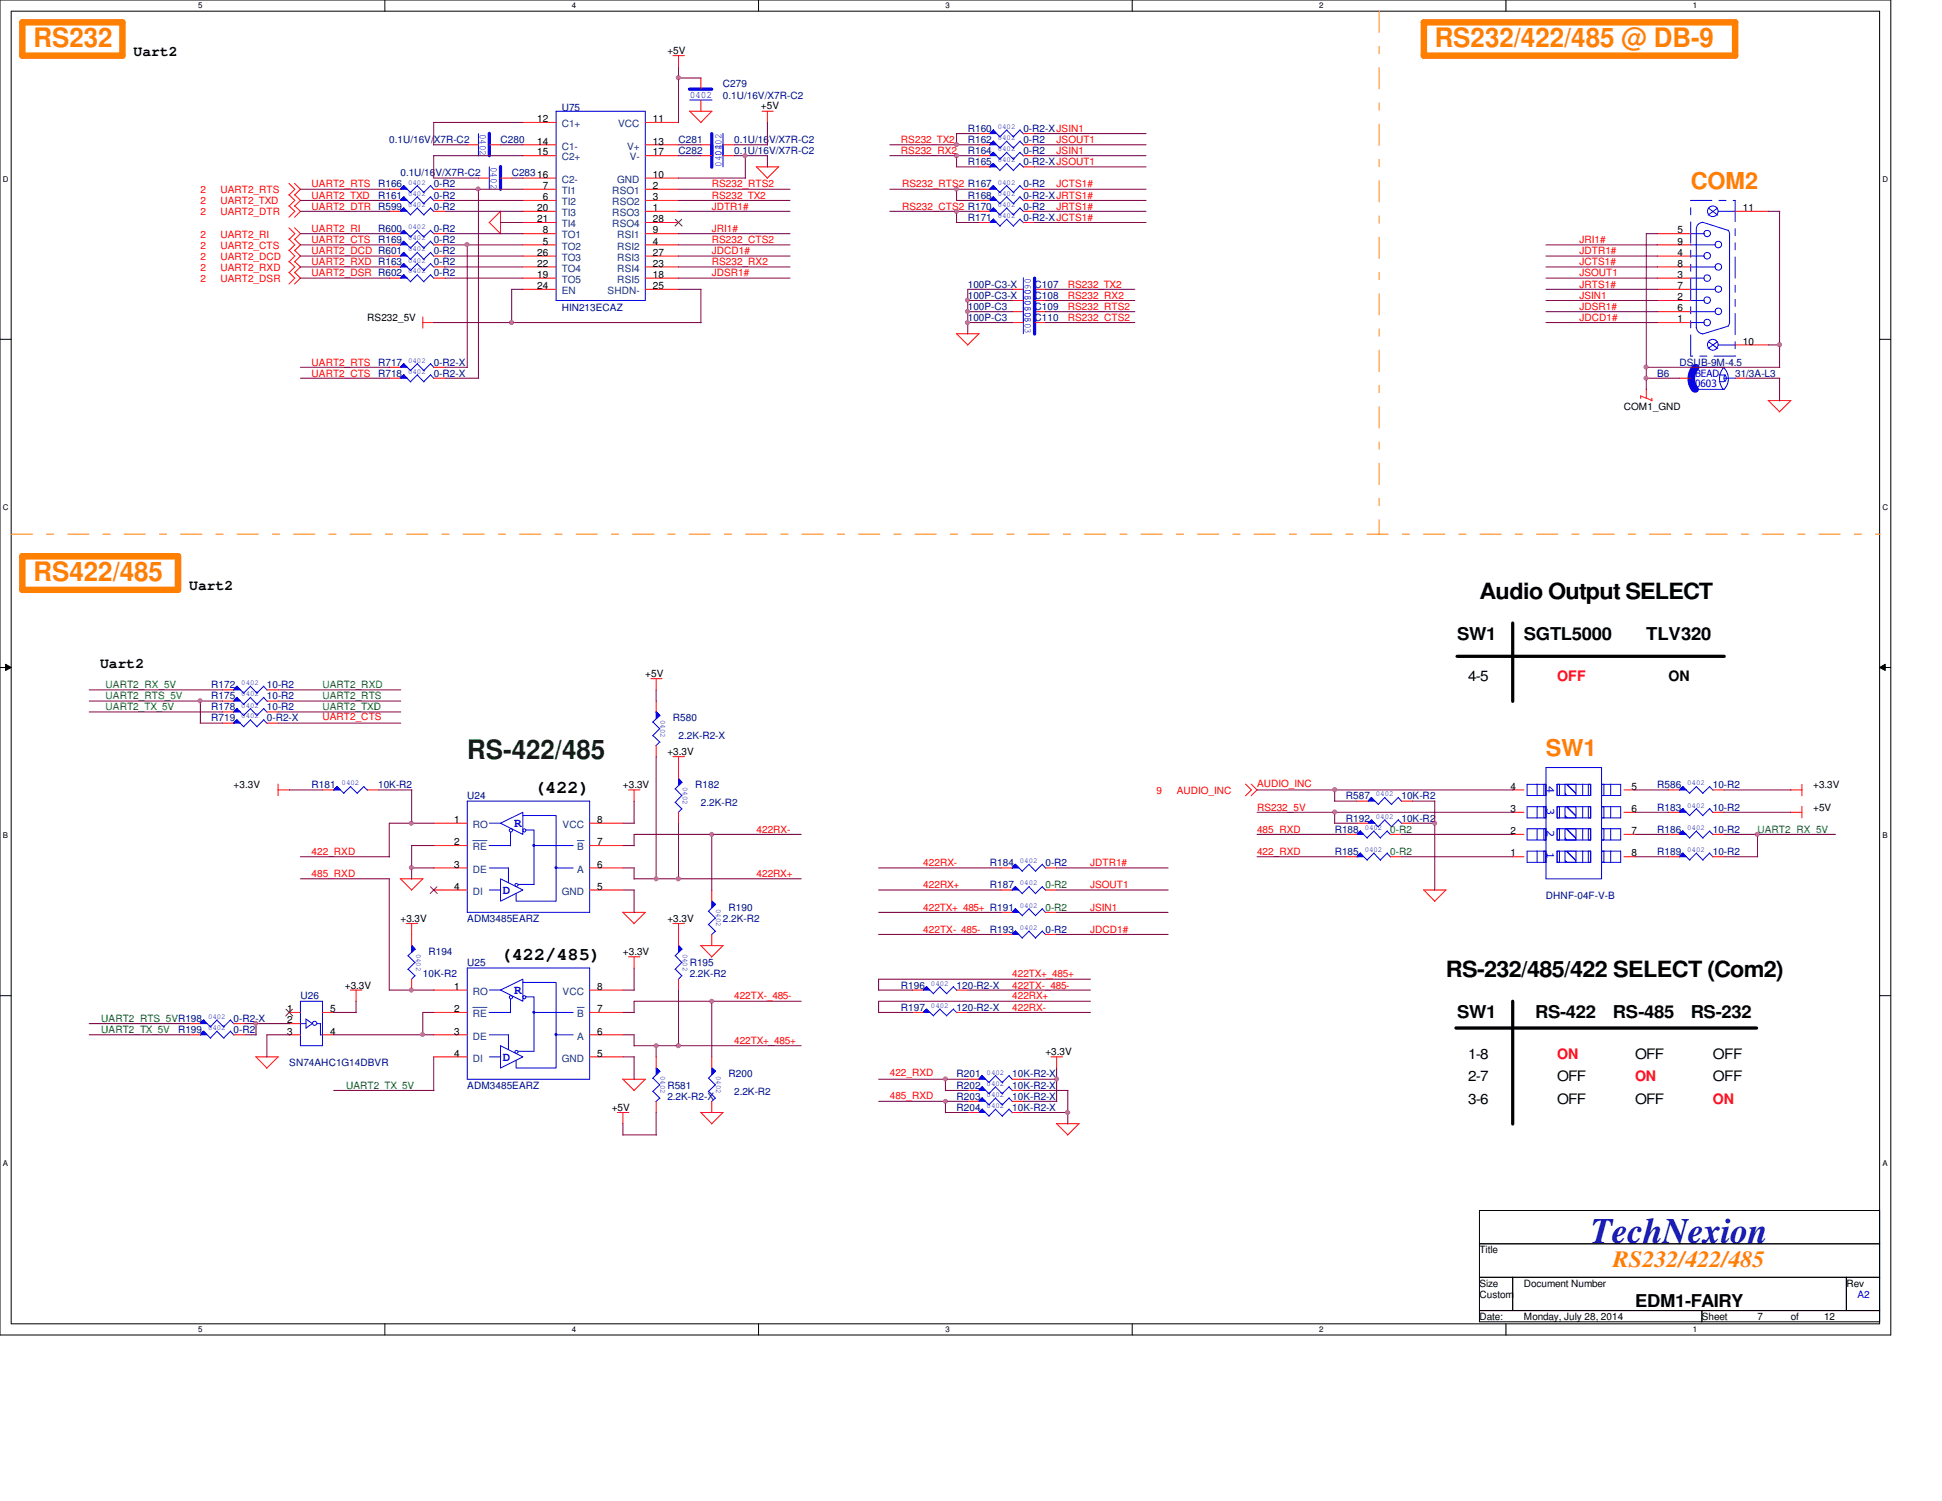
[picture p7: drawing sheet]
<svg xmlns="http://www.w3.org/2000/svg" width="279mm" height="216mm" viewBox="0 0 279 216" stroke-linecap="round" stroke-linejoin="round" font-family="sans-serif">
<defs><g id="words">
<text font-size="5.1" fill="#000080" x="228.9" y="178.7">TechNexion</text>
<g font-size="3.9" fill="#ff8000">
<text x="4.8" y="6.8">RS232</text>
<text x="206.4" y="6.8">RS232/422/485 @ DB-9</text>
<text x="4.8" y="83.6">RS422/485</text>
</g>
<text font-size="3.9" fill="#004000" x="67.2" y="109.2">RS-422/485</text>
<g font-size="3.3" fill="#ff8000">
<text x="243.2" y="27.1">COM2</text>
<text x="222.4" y="108.8">SW1</text>
<text x="232" y="182.3">RS232/422/485</text>
</g>
<g font-size="3.2">
<text x="212.9" y="86.2">Audio Output SELECT</text>
<text x="208" y="140.6">RS-232/485/422 SELECT (Com2)</text>
</g>
<g font-size="2.5">
<text x="209.6" y="92">SW1</text>
<text x="219.2" y="92">SGTL5000</text>
<text x="236.9" y="92">TLV320</text>
<text x="76.8" y="114.1">(422)</text>
<text x="72" y="138.1">(422/485)</text>
<text x="209.6" y="146.4">SW1</text>
<text x="220.9" y="146.4">RS-422</text>
<text x="232" y="146.4">RS-485</text>
<text x="243.2" y="146.4">RS-232</text>
<text x="235.2" y="188">EDM1-FAIRY</text>
</g>
<g font-size="2.1">
<text x="19.2" y="8.1">Uart2</text>
<text x="27.2" y="84.9">Uart2</text>
<text x="14.4" y="96.1">Uart2</text>
<text x="211.2" y="97.9">4-5</text>
<text x="240" y="97.9">ON</text>
<text x="211.2" y="155.5">2-7</text>
<text x="211.2" y="152.3">1-8</text>
<text x="224" y="155.5">OFF</text>
<text x="235.2" y="152.3">OFF</text>
<text x="246.4" y="155.5">OFF</text>
<text x="246.4" y="152.3">OFF</text>
<text x="211.2" y="158.7">3-6</text>
<text x="224" y="158.7">OFF</text>
<text x="235.2" y="158.7">OFF</text>
</g>
<g font-size="2.1" fill="#f00">
<text x="224" y="97.9">OFF</text>
<text x="224" y="152.3">ON</text>
<text x="235.2" y="155.5">ON</text>
<text x="246.4" y="158.7">ON</text>
</g>
<g font-size="1.8" fill="#00f">
<text x="74" y="119">R</text>
<text x="72.3" y="128.6">D</text>
<text x="74" y="143">R</text>
<text x="72.3" y="152.6">D</text>
</g>
<g font-size="1.4">
<text x="96" y="7.7">+5V</text>
<text x="77.3" y="17.6">12</text>
<text x="93.9" y="17.6">11</text>
<text x="109.5" y="15.7">+5V</text>
<text x="77.3" y="20.8">14</text>
<text x="77.3" y="22.4">15</text>
<text x="93.9" y="20.8">13</text>
<text x="93.9" y="22.4">17</text>
<text x="78.1" y="27.2">7</text>
<text x="78.1" y="28.8">6</text>
<text x="93.9" y="27.2">2</text>
<text x="93.9" y="28.8">3</text>
<text x="93.9" y="25.6">10</text>
<text x="77.3" y="30.4">20</text>
<text x="77.3" y="32">21</text>
<text x="78.1" y="33.6">8</text>
<text x="78.1" y="35.2">5</text>
<text x="93.9" y="30.4">1</text>
<text x="93.9" y="33.6">9</text>
<text x="93.9" y="35.2">4</text>
<text x="93.9" y="32">28</text>
<text x="241.3" y="33.6">5</text>
<text x="241.3" y="35.2">9</text>
<text x="250.7" y="30.4">11</text>
<text x="77.3" y="36.8">26</text>
<text x="77.3" y="38.4">22</text>
<text x="77.3" y="40">19</text>
<text x="77.3" y="41.6">24</text>
<text x="93.9" y="36.8">27</text>
<text x="93.9" y="38.4">23</text>
<text x="93.9" y="40">18</text>
<text x="93.9" y="41.6">25</text>
<text x="241.3" y="36.8">4</text>
<text x="241.3" y="38.4">8</text>
<text x="241.3" y="40">3</text>
<text x="241.3" y="41.6">7</text>
<text x="52.8" y="46.2">RS232_5V</text>
<text x="241.3" y="43.2">2</text>
<text x="241.3" y="44.8">6</text>
<text x="241.3" y="46.4">1</text>
<text x="250.7" y="49.6">10</text>
<text x="233.6" y="59">COM1_GND</text>
<text x="92.8" y="97.4">+5V</text>
<text x="33.6" y="113.4">+3.3V</text>
<text x="89.6" y="113.4">+3.3V</text>
<text x="96" y="108.6">+3.3V</text>
<text x="217.3" y="113.6">4</text>
<text x="234.7" y="113.6">5</text>
<text x="260.9" y="113.4">+3.3V</text>
<text x="65.3" y="118.4">1</text>
<text x="85.9" y="118.4">8</text>
<text x="217.3" y="120">2</text>
<text x="217.3" y="116.8">3</text>
<text x="234.7" y="116.8">6</text>
<text x="234.7" y="120">7</text>
<text x="260.9" y="116.6">+5V</text>
<text x="65.3" y="121.6">2</text>
<text x="65.3" y="124.8">3</text>
<text x="85.9" y="124.8">6</text>
<text x="85.9" y="121.6">7</text>
<text x="217.3" y="123.2">1</text>
<text x="234.7" y="123.2">8</text>
<text x="65.3" y="128">4</text>
<text x="85.9" y="128">5</text>
<text x="57.6" y="132.6">+3.3V</text>
<text x="89.6" y="137.4">+3.3V</text>
<text x="96" y="132.6">+3.3V</text>
<text x="49.6" y="142.2">+3.3V</text>
<text x="65.3" y="142.4">1</text>
<text x="85.9" y="142.4">8</text>
<text x="41.3" y="145.6">1</text>
<text x="41.3" y="147.2">2</text>
<text x="41.3" y="148.8">3</text>
<text x="47.5" y="148.8">4</text>
<text x="47.5" y="145.6">5</text>
<text x="65.3" y="145.6">2</text>
<text x="65.3" y="148.8">3</text>
<text x="85.9" y="148.8">6</text>
<text x="85.9" y="145.6">7</text>
<text x="65.3" y="152">4</text>
<text x="85.9" y="152">5</text>
<text x="150.4" y="151.8">+3.3V</text>
<text x="88" y="159.8">+5V</text>
<text x="212.9" y="180.3">Title</text>
<text x="212.9" y="185.1">Size</text>
<text x="219.2" y="185.1">Document Number</text>
<text x="265.6" y="185.1">Rev</text>
<text x="212.9" y="186.6">Custom</text>
<text x="212.9" y="189.9">Date:</text>
<text x="219.2" y="189.9">Monday, July 28, 2014</text>
<text x="244.9" y="189.9">Sheet</text>
<text x="252.9" y="189.9">7</text>
<text x="257.6" y="189.9">of</text>
<text x="262.4" y="189.9">12</text>
</g>
<g font-size="1.4" fill="#000080">
<text x="80.8" y="15.9">U75</text>
<text x="104" y="12.6">C279</text>
<text x="104" y="14.2">0.1U/16V/X7R-C2</text>
<text x="56" y="20.6">0.1U/16V/X7R-C2</text>
<text x="72" y="20.6">C280</text>
<text x="97.6" y="20.6">C281</text>
<text x="97.6" y="22.2">C282</text>
<text x="105.6" y="20.6">0.1U/16V/X7R-C2</text>
<text x="105.6" y="22.2">0.1U/16V/X7R-C2</text>
<text x="139.2" y="23.7">R165</text>
<text x="139.2" y="19">R160</text>
<text x="139.2" y="22.2">R164</text>
<text x="139.2" y="20.6">R162</text>
<text x="147.2" y="23.7">0-R2-XJSOUT1</text>
<text x="147.2" y="19">0-R2-XJSIN1</text>
<text x="147.2" y="22.2">0-R2</text>
<text x="147.2" y="20.6">0-R2</text>
<text x="54.4" y="27">R166</text>
<text x="54.4" y="28.6">R161</text>
<text x="57.6" y="25.4">0.1U/16V/X7R-C2</text>
<text x="62.4" y="27">0-R2</text>
<text x="62.4" y="28.6">0-R2</text>
<text x="73.6" y="25.4">C28316</text>
<text x="139.2" y="28.6">R168</text>
<text x="147.2" y="28.6">0-R2-XJRTS1#</text>
<text x="147.2" y="27">0-R2</text>
<text x="54.4" y="33.4">R600</text>
<text x="54.4" y="35">R169</text>
<text x="62.4" y="33.4">0-R2</text>
<text x="62.4" y="35">0-R2</text>
<text x="62.4" y="30.2">0-R2</text>
<text x="139.2" y="31.7">R171</text>
<text x="147.2" y="30.2">0-R2</text>
<text x="147.2" y="31.7">0-R2-XJCTS1#</text>
<text x="62.4" y="38.2">0-R2</text>
<text x="62.4" y="36.6">0-R2</text>
<text x="62.4" y="39.8">0-R2</text>
<text x="139.2" y="41.4">100P-C3-X</text>
<text x="148.8" y="41.4">C107</text>
<text x="80.8" y="44.7">HIN213ECAZ</text>
<text x="139.2" y="44.6">100P-C3</text>
<text x="139.2" y="43">100P-C3-X</text>
<text x="139.2" y="46.2">100P-C3</text>
<text x="148.8" y="44.6">C109</text>
<text x="148.8" y="43">C108</text>
<text x="148.8" y="46.2">C110</text>
<text x="54.4" y="52.6">R717</text>
<text x="62.4" y="52.6">0-R2-X</text>
<text x="241.6" y="52.6">DSUB-9M-4.5</text>
<text x="54.4" y="54.2">R718</text>
<text x="62.4" y="54.2">0-R2-X</text>
<text x="238.4" y="54.2">B6</text>
<text x="249.6" y="54.2">31/3A-L3</text>
<text x="30.4" y="100.6">R175</text>
<text x="30.4" y="99">R172</text>
<text x="38.4" y="100.6">10-R2</text>
<text x="38.4" y="99">10-R2</text>
<text x="30.4" y="103.8">R719</text>
<text x="30.4" y="102.2">R178</text>
<text x="38.4" y="103.8">0-R2-X</text>
<text x="38.4" y="102.2">10-R2</text>
<text x="96.8" y="103.8">R580</text>
<text x="97.6" y="106.3">2.2K-R2-X</text>
<text x="44.8" y="113.4">R181</text>
<text x="54.4" y="113.4">10K-R2</text>
<text x="100" y="113.4">R182</text>
<text x="238.4" y="113.4">R586</text>
<text x="246.4" y="113.4">10-R2</text>
<text x="67.2" y="115">U24</text>
<text x="100.8" y="116">2.2K-R2</text>
<text x="192" y="119.8">R188</text>
<text x="193.6" y="118.2">R192</text>
<text x="193.6" y="115">R587</text>
<text x="201.6" y="118.2">10K-R2</text>
<text x="201.6" y="115">10K-R2</text>
<text x="238.4" y="119.8">R186</text>
<text x="238.4" y="116.6">R183</text>
<text x="246.4" y="119.8">10-R2</text>
<text x="246.4" y="116.6">10-R2</text>
<text x="142.4" y="124.6">R184</text>
<text x="150.4" y="124.6">0-R2</text>
<text x="192" y="123">R185</text>
<text x="238.4" y="123">R189</text>
<text x="246.4" y="123">10-R2</text>
<text x="104.8" y="131">R190</text>
<text x="142.4" y="127.8">R187</text>
<text x="222.4" y="129.4">DHNF-04F-V-B</text>
<text x="61.6" y="137.4">R194</text>
<text x="67.2" y="132.6">ADM3485EARZ</text>
<text x="104" y="132.6">2.2K-R2</text>
<text x="142.4" y="134.2">R193</text>
<text x="150.4" y="134.2">0-R2</text>
<text x="43.2" y="143.8">U26</text>
<text x="60.8" y="140.6">10K-R2</text>
<text x="67.2" y="139">U25</text>
<text x="99.2" y="139">R195</text>
<text x="99.2" y="140.6">2.2K-R2</text>
<text x="129.6" y="142.2">R196</text>
<text x="137.6" y="142.2">120-R2-X</text>
<text x="25.6" y="148.6">R199</text>
<text x="33.6" y="147">0-R2-X</text>
<text x="33.6" y="148.6">0-R2</text>
<text x="129.6" y="145.4">R197</text>
<text x="137.6" y="145.4">120-R2-X</text>
<text x="41.6" y="153.4">SN74AHC1G14DBVR</text>
<text x="104.8" y="155">R200</text>
<text x="137.6" y="155">R201</text>
<text x="145.6" y="155">10K-R2-X</text>
<text x="67.2" y="156.6">ADM3485EARZ</text>
<text x="96" y="156.6">R581</text>
<text x="96" y="158.2">2.2K-R2-X</text>
<text x="105.6" y="157.5">2.2K-R2</text>
<text x="137.6" y="159.8">R204</text>
<text x="137.6" y="158.2">R203</text>
<text x="137.6" y="156.6">R202</text>
<text x="145.6" y="159.8">10K-R2-X</text>
<text x="145.6" y="158.2">10K-R2-X</text>
<text x="145.6" y="156.6">10K-R2-X</text>
</g>
<g font-size="1.4" fill="#00f">
<text x="99.2" y="14.1">0402</text>
<text x="69" y="19.2" transform="rotate(90 69 19.2)">0402</text>
<text x="103.8" y="22.4" transform="rotate(-90 103.8 22.4)">0402</text>
<text x="70.6" y="24" transform="rotate(90 70.6 24)">0402</text>
<text x="103.8" y="24" transform="rotate(-90 103.8 24)">0402</text>
<text x="147.4" y="40" transform="rotate(90 147.4 40)">06030603</text>
<text x="147.4" y="41.6" transform="rotate(90 147.4 41.6)">06030603</text>
<text x="243.9" y="54.3">BEAD</text>
<text x="243.9" y="55.7">0603</text>
<text x="222.5" y="113" transform="rotate(90 222.5 113)">4</text>
<text x="222.5" y="116.2" transform="rotate(90 222.5 116.2)">3</text>
<text x="222.5" y="119.4" transform="rotate(90 222.5 119.4)">2</text>
<text x="222.5" y="122.6" transform="rotate(90 222.5 122.6)">1</text>
<text x="267.3" y="186.6">A2</text>
</g>
<g font-size="1.4" fill="#004080">
<text x="80.8" y="18.3">C1+</text>
<text x="80.8" y="21.5">C1-</text>
<text x="80.8" y="23.1">C2+</text>
<text x="88.9" y="18.3">VCC</text>
<text x="90.2" y="21.5">V+</text>
<text x="90.6" y="23.1">V-</text>
<text x="80.8" y="27.9">TI1</text>
<text x="80.8" y="29.5">TI2</text>
<text x="80.8" y="26.3">C2-</text>
<text x="88.1" y="27.9">RSO1</text>
<text x="88.1" y="29.5">RSO2</text>
<text x="88.8" y="26.3">GND</text>
<text x="80.8" y="31.1">TI3</text>
<text x="80.8" y="34.3">TO1</text>
<text x="80.8" y="35.9">TO2</text>
<text x="80.8" y="32.7">TI4</text>
<text x="88.1" y="31.1">RSO3</text>
<text x="88.1" y="32.7">RSO4</text>
<text x="88.8" y="34.3">RSI1</text>
<text x="88.8" y="35.9">RSI2</text>
<text x="80.8" y="37.5">TO3</text>
<text x="80.8" y="39.1">TO4</text>
<text x="80.8" y="40.7">TO5</text>
<text x="88.8" y="37.5">RSI3</text>
<text x="88.8" y="39.1">RSI4</text>
<text x="88.8" y="40.7">RSI5</text>
<text x="80.8" y="42.3">EN</text>
<text x="87.4" y="42.3">SHDN-</text>
<text x="68" y="119.1">RO</text>
<text x="80.9" y="119.1">VCC</text>
<text x="68" y="122.3">RE</text>
<text x="68" y="125.5">DE</text>
<text x="83.1" y="125.5">A</text>
<text x="83.1" y="122.3">B</text>
<text x="68" y="128.7">DI</text>
<text x="80.8" y="128.7">GND</text>
<text x="68" y="143.1">RO</text>
<text x="80.9" y="143.1">VCC</text>
<text x="68" y="146.3">RE</text>
<text x="68" y="149.5">DE</text>
<text x="83.1" y="149.5">A</text>
<text x="83.1" y="146.3">B</text>
<text x="68" y="152.7">DI</text>
<text x="80.8" y="152.7">GND</text>
</g>
<g font-size="1.4" fill="#f00">
<text x="129.6" y="22.2">RS232_RX2</text>
<text x="129.6" y="20.6">RS232_TX2</text>
<text x="152" y="22.2">JSIN1</text>
<text x="152" y="20.6">JSOUT1</text>
<text x="28.8" y="27.8">2</text>
<text x="28.8" y="29.4">2</text>
<text x="31.7" y="27.8">UART2_RTS</text>
<text x="31.7" y="29.4">UART2_TXD</text>
<text x="44.8" y="27">UART2_RTS</text>
<text x="44.8" y="28.6">UART2_TXD</text>
<text x="102.4" y="27">RS232_RTS2</text>
<text x="102.4" y="28.6">RS232_TX2</text>
<text x="129.8" y="27">RS232_RTS2 R167</text>
<text x="152" y="27">JCTS1#</text>
<text x="28.8" y="31">2</text>
<text x="28.8" y="34.2">2</text>
<text x="28.8" y="35.8">2</text>
<text x="31.7" y="31">UART2_DTR</text>
<text x="31.7" y="34.2">UART2_RI</text>
<text x="31.7" y="35.8">UART2_CTS</text>
<text x="44.8" y="30.2">UART2_DTR R599</text>
<text x="44.8" y="33.4">UART2_RI</text>
<text x="44.8" y="35">UART2_CTS</text>
<text x="102.4" y="33.4">JRI1#</text>
<text x="102.4" y="30.2">JDTR1#</text>
<text x="102.4" y="35">RS232_CTS2</text>
<text x="129.8" y="30.2">RS232_CTS2 R170</text>
<text x="152" y="30.2">JRTS1#</text>
<text x="227.2" y="35">JRI1#</text>
<text x="28.8" y="37.4">2</text>
<text x="28.8" y="40.6">2</text>
<text x="28.8" y="39">2</text>
<text x="31.7" y="37.4">UART2_DCD</text>
<text x="31.7" y="40.6">UART2_DSR</text>
<text x="31.7" y="39">UART2_RXD</text>
<text x="44.8" y="36.6">UART2_DCD R601</text>
<text x="44.8" y="39.8">UART2_DSR R602</text>
<text x="44.8" y="38.2">UART2_RXD R163</text>
<text x="102.4" y="36.6">JDCD1#</text>
<text x="102.4" y="39.8">JDSR1#</text>
<text x="102.4" y="38.2">RS232_RX2</text>
<text x="153.6" y="41.4">RS232_TX2</text>
<text x="227.2" y="39.8">JSOUT1</text>
<text x="227.2" y="41.4">JRTS1#</text>
<text x="227.2" y="36.6">JDTR1#</text>
<text x="227.2" y="38.2">JCTS1#</text>
<text x="153.6" y="46.2">RS232_CTS2</text>
<text x="153.6" y="44.6">RS232_RTS2</text>
<text x="153.6" y="43">RS232_RX2</text>
<text x="227.2" y="44.6">JDSR1#</text>
<text x="227.2" y="43">JSIN1</text>
<text x="227.2" y="46.2">JDCD1#</text>
<text x="44.8" y="52.6">UART2_RTS</text>
<text x="44.8" y="54.2">UART2_CTS</text>
<text x="46.4" y="103.6">UART2_CTS</text>
<text x="180.8" y="113.2">AUDIO_INC</text>
<text x="108.8" y="119.8">422RX-</text>
<text x="166.4" y="114.2">9</text>
<text x="169.3" y="114.2">AUDIO_INC</text>
<text x="180.8" y="116.6">RS232_5V</text>
<text x="180.8" y="119.8">485_RXD</text>
<text x="44.8" y="123">422_RXD</text>
<text x="132.8" y="124.6">422RX-</text>
<text x="156.8" y="124.6">JDTR1#</text>
<text x="180.8" y="123">422_RXD</text>
<text x="44.8" y="126.2">485_RXD</text>
<text x="108.8" y="126.2">422RX+</text>
<text x="132.8" y="127.8">422RX+</text>
<text x="132.8" y="131">422TX+_485+ R191</text>
<text x="156.8" y="127.8">JSOUT1</text>
<text x="156.8" y="131">JSIN1</text>
<text x="132.8" y="134.2">422TX-_485-</text>
<text x="156.8" y="134.2">JDCD1#</text>
<text x="105.6" y="143.8">422TX-_485-</text>
<text x="145.6" y="143.8">422RX+</text>
<text x="145.6" y="142.2">422TX-_485-</text>
<text x="145.6" y="140.6">422TX+_485+</text>
<text x="145.6" y="145.4">422RX-</text>
<text x="105.6" y="150.2">422TX+_485+</text>
<text x="128" y="154.8">422_RXD</text>
<text x="128" y="158">485_RXD</text>
</g>
<g font-size="1.4" fill="#008000">
<text x="15.2" y="100.6">UART2_RTS_5V</text>
<text x="15.2" y="99">UART2_RX_5V</text>
<text x="46.4" y="99">UART2_RXD</text>
<text x="46.4" y="100.6">UART2_RTS</text>
<text x="15.2" y="102.2">UART2_TX_5V</text>
<text x="46.4" y="102.2">UART2_TXD</text>
<text x="200" y="119.8">0-R2</text>
<text x="252.9" y="119.8">UART2_RX_5V</text>
<text x="200" y="123">0-R2</text>
<text x="150.4" y="127.8">0-R2</text>
<text x="150.4" y="131">0-R2</text>
<text x="14.6" y="147">UART2_RTS_5VR198</text>
<text x="14.6" y="148.6">UART2_TX_5V</text>
<text x="49.8" y="156.6">UART2_TX_5V</text>
</g>
<g font-size="1.1">
<text x="28.5" y="1.1">5</text>
<text x="82.3" y="1.1">4</text>
<text x="136" y="1.1">3</text>
<text x="189.8" y="1.1">2</text>
<text x="243.5" y="1.1">1</text>
<text x=".4" y="26.2">D</text>
<text x="270.8" y="26.2">D</text>
<text x=".4" y="73.4">C</text>
<text x="270.8" y="73.4">C</text>
<text x=".4" y="120.6">B</text>
<text x="270.8" y="120.6">B</text>
<text x=".4" y="167.8">A</text>
<text x="270.8" y="167.8">A</text>
<text x="28.5" y="191.6">5</text>
<text x="82.3" y="191.6">4</text>
<text x="136" y="191.6">3</text>
<text x="189.8" y="191.6">2</text>
<text x="243.5" y="191.6">1</text>
</g>
<g font-size="1.1" fill="#00f">
<text x="143.6" y="23.3">0402</text>
<text x="143.6" y="18.5">0402</text>
<text x="143.6" y="21.8">0402</text>
<text x="143.6" y="20.2">0402</text>
<text x="58.7" y="26.5">0402</text>
<text x="58.7" y="28.2">0402</text>
<text x="58.7" y="29.8">0402</text>
<text x="143.6" y="28.2">0402</text>
<text x="143.6" y="29.8">0402</text>
<text x="143.6" y="26.5">0402</text>
<text x="58.7" y="32.9">0402</text>
<text x="58.7" y="34.5">0402</text>
<text x="143.6" y="31.3">0402</text>
<text x="58.7" y="37.8">0402</text>
<text x="58.7" y="36.2">0402</text>
<text x="58.7" y="39.3">0402</text>
<text x="58.7" y="53.8">0402</text>
<text x="58.7" y="52.2">0402</text>
<text x="34.7" y="101.8">0402</text>
<text x="34.7" y="100.2">0402</text>
<text x="34.7" y="98.6">0402</text>
<text x="34.7" y="103.3">0402</text>
<text x="95" y="103.5" transform="rotate(90 95 103.5)">0402</text>
<text x="49.1" y="112.9">0402</text>
<text x="98.3" y="113.2" transform="rotate(90 98.3 113.2)">0402</text>
<text x="242.7" y="112.9">0402</text>
<text x="196.3" y="119.3">0402</text>
<text x="198" y="117.8">0402</text>
<text x="198" y="114.6">0402</text>
<text x="242.7" y="119.3">0402</text>
<text x="242.7" y="116.2">0402</text>
<text x="146.7" y="124.2">0402</text>
<text x="196.3" y="122.6">0402</text>
<text x="242.7" y="122.6">0402</text>
<text x="103" y="130.7" transform="rotate(90 103 130.7)">0402</text>
<text x="146.7" y="127.3">0402</text>
<text x="146.7" y="130.6">0402</text>
<text x="59.9" y="137.2" transform="rotate(90 59.9 137.2)">0402</text>
<text x="98.3" y="137.2" transform="rotate(90 98.3 137.2)">0402</text>
<text x="146.7" y="133.8">0402</text>
<text x="133.9" y="141.8">0402</text>
<text x="29.9" y="146.6">0402</text>
<text x="29.9" y="148.2">0402</text>
<text x="133.9" y="144.9">0402</text>
<text x="95" y="154.7" transform="rotate(90 95 154.7)">0402</text>
<text x="103" y="154.7" transform="rotate(90 103 154.7)">0402</text>
<text x="141.9" y="154.6">0402</text>
<text x="141.9" y="159.3">0402</text>
<text x="141.9" y="157.8">0402</text>
<text x="141.9" y="156.2">0402</text>
</g>
</g></defs>
<path d="M0 0h272v192h-272zM1.6 1.6h268.8v188.8h-268.8z" fill="none" stroke="#000" stroke-width=".14"/>
<g fill="#fff">
<path d="M28.5 .2h.6v1.2h-.6z"/>
<path d="M28.5 190.6h.6v1.2h-.6z"/>
</g>
<path d="M55.4 0v1.6M55.4 190.4v1.6" fill="none" stroke="#000" stroke-width=".14"/>
<g fill="#fff">
<path d="M82.3 .2h.5v1.2h-.5z"/>
<path d="M82.3 190.6h.5v1.2h-.5z"/>
</g>
<path d="M109.1 0v1.6M109.1 190.4v1.6" fill="none" stroke="#000" stroke-width=".14"/>
<g fill="#fff">
<path d="M136 .2h.6v1.2h-.6z"/>
<path d="M136 190.6h.6v1.2h-.6z"/>
</g>
<path d="M162.9 0v1.6M162.9 190.4v1.6" fill="none" stroke="#000" stroke-width=".14"/>
<g fill="#fff">
<path d="M189.8 .2h.6v1.2h-.6z"/>
<path d="M189.8 190.6h.6v1.2h-.6z"/>
</g>
<path d="M216.7 0v1.6M216.7 190.4v1.6" fill="none" stroke="#000" stroke-width=".14"/>
<g fill="#fff">
<path d="M243.5 .2h.6v1.2h-.6z"/>
<path d="M243.5 190.6h.6v1.2h-.6z"/>
<path d="M.4 25.2h.8v1.2h-.8z"/>
<path d="M270.8 25.2h.8v1.2h-.8z"/>
<path d="M.4 72.4h.8v1.2h-.8z"/>
<path d="M270.8 72.4h.8v1.2h-.8z"/>
</g>
<path d="M0 48.8h1.6M270.4 48.8h1.6" fill="none" stroke="#000" stroke-width=".14"/>
<g fill="#fff">
<path d="M.4 119.6h.7v1.2h-.7z"/>
<path d="M270.8 119.6h.8v1.2h-.8z"/>
</g>
<path d="M0 96h1.6M.8 95.5l.8 .5-.8 .4zM270.4 96l.8-.5v.9zM270.4 96h1.6" fill="none" stroke="#000" stroke-width=".14"/>
<path d="M.8 95.5l.8 .5-.8 .4zM270.4 96l.8-.5v.9z" fill="#000"/>
<g fill="#fff">
<path d="M.4 166.8h.7v1.2h-.7z"/>
<path d="M270.8 166.8h.8v1.2h-.8z"/>
</g>
<path d="M0 143.2h1.6M270.4 143.2h1.6M212.9 174.1h57.5v16h-57.5zM212.9 178.9h57.5M212.9 183.7h57.5M212.9 188.5h57.5M217.6 183.7v4.8M244.9 188.5v1.6M265.6 183.7v4.8" fill="none" stroke="#000" stroke-width=".14"/>
<path d="M198.4 1.6v75.3M1.6 76.8h268.9" fill="none" stroke="#ff8000" stroke-width=".14" stroke-dasharray="3 2 1 2"/>
<path d="M209.6 94.4h38.5M217.6 89.6v11.3M209.5 147.9h43.2M217.6 144v17.7" fill="none" stroke="#000" stroke-width=".47"/>
<path d="M3.2 3.2h14.4v4.8h-14.4zM204.9 3.2h44.7v4.8h-44.7zM3.2 80h22.4v4.8h-22.4z" fill="none" stroke="#ff8000" stroke-width=".93"/>
<g fill="none" stroke="#f00" stroke-width=".14">
<path d="M96.8 8h1.7M97.6 8v1.7M99.2 16l1.6 1.6M99.2 16h3.2M102.4 16l-1.6 1.7M109.6 16h1.7M110.4 16v1.7M41.6 29.6l.8 .8-.8 .8M41.6 32.8l.8 .8-.8 .9M41.6 34.4l.8 .8-.8 .9M41.6 36l.8 .8-.8 .9M41.6 39.2l.8 .8-.8 .9"/>
<path d="M41.6 26.4l.8 .8-.8 .9M41.6 37.6l.8 .8-.8 .8M41.6 28l.8 .8-.8 .9M42.4 29.6l.8 .8-.8 .8M42.4 32.8l.8 .8-.8 .9M42.4 34.4l.8 .8-.8 .9M42.4 36l.8 .8-.8 .9M42.4 39.2l.8 .8-.8 .9M42.4 26.4l.8 .8-.8 .9M42.4 37.6l.8 .8-.8 .8M42.4 28l.8 .8-.8 .9M70.4 32l1.7 1.7"/>
<path d="M72 30.4v3.2M72 30.4l-1.6 1.6M108.8 24l1.6 1.6M108.8 24h3.3M112 24l-1.6 1.7M60.8 46.4h1.6M60.8 45.6v1.6M137.6 48l1.6 1.6M137.6 48h3.3M140.8 48l-1.6 1.7M236.1 57v.3M236.8 57.2l.9 .4"/>
<path d="M236.9 56v1.3l-.9-.4M237.7 57.3v.4M254.4 57.6l1.6 1.6M254.4 57.6h3.3M257.6 57.6l-1.6 1.7M93.6 97.6h1.6M94.4 97.6v1.7M40 113.6h1.7M40 112.8v1.6M90.4 113.6h1.7M91.2 113.6v1.7M96.8 108.8h1.7"/>
<path d="M97.6 108.8v1.6M179.2 112.8l.8 .8-.8 .9M180 112.8l.8 .8-.8 .9M257.6 113.6h1.6M257.6 116.8h1.6M259.2 112.8v1.7M259.2 116v1.6M57.6 126.4l1.6 1.6M57.6 126.4h3.3M58.4 132.8h1.7M59.2 132.8v1.7M60.8 126.4l-1.6 1.7"/>
<path d="M89.6 131.2l1.6 1.6M89.6 131.2h3.3M90.4 137.6h1.7M91.2 137.6v1.7M92.8 131.2l-1.6 1.7M96.8 132.8h1.7M97.6 132.8v1.7M100.8 136l1.6 1.6M100.8 136h3.3M104 136l-1.6 1.7M204.8 128l1.6 1.6M204.9 128h3.2"/>
<path d="M208 128l-1.6 1.7M36.8 152l1.6 1.6M36.8 152h3.2M40 152l-1.6 1.7M50.4 142.4h1.7M51.2 142.4v1.7M89.6 155.2l1.6 1.6M89.6 155.2h3.3M92.8 155.2l-1.6 1.7M100.8 160l1.6 1.6M151.2 152h1.7M152 152v1.7"/>
<path d="M88.8 160h1.7M89.6 160v1.7M100.8 160h3.3M104 160l-1.6 1.7M152 161.6l1.6 1.6M152 161.6h3.3M155.2 161.6l-1.6 1.7"/>
</g>
<path d="M58.1 37.9l1 1M60 37.9l1 1M60.1 37.9l-1 1M61.9 37.9l.5 .5M62 37.9l-1 1" fill="none" stroke="#00f" stroke-width=".14"/>
<path d="M57.6 38.4l.5-.5 .5 .5h-1l.5-.5z" fill-rule="evenodd" fill="#00f"/>
<path d="M57.6 38.4l.5-.5 .5 .5h-1l.5-.5zM58.1 37.9l-.5 .5M197.3 117.9l1 1.1M199.2 117.9l1 1.1M199.3 117.9l-1 1M201.2 117.9l.5 .5M201.2 117.9l-1 1" fill="none" stroke="#00f" stroke-width=".14"/>
<path d="M56 38.4h1.6M62.4 38.4h1.6" fill="none" stroke="#f00" stroke-width=".14"/>
<path d="M196.8 118.4l.5-.5 .5 .5h-1l.5-.5z" fill-rule="evenodd" fill="#00f"/>
<path d="M58.1 53.9l1 1M60 53.9l1 1M60.1 53.9l-1 1M61.9 53.9l.5 .5M62 53.9l-1 1M196.8 118.4l.5-.5 .5 .5h-1l.5-.5zM197.4 117.9l-.6 .5" fill="none" stroke="#00f" stroke-width=".14"/>
<path d="M195.2 118.4h1.6M201.6 118.4h1.6" fill="none" stroke="#f00" stroke-width=".14"/>
<path d="M57.6 54.4l.5-.5 .5 .5h-1l.5-.5z" fill-rule="evenodd" fill="#00f"/>
<path d="M142.9 23.5l1 1.1M144.8 23.5l1 1.1M144.9 23.5l-1.1 1M146.7 23.5l.6 .5M146.8 23.5l-1 1M57.6 54.4l.5-.5 .5 .5h-1l.5-.5zM58.1 53.9l-.5 .5" fill="none" stroke="#00f" stroke-width=".14"/>
<path d="M56 54.4h1.6M62.4 54.4h1.6" fill="none" stroke="#f00" stroke-width=".14"/>
<path d="M142.4 24l.5-.5 .5 .5h-1l.5-.5z" fill-rule="evenodd" fill="#00f"/>
<path d="M142.4 24l.5-.5 .5 .5h-1l.5-.5zM143 23.5l-.6 .5M97.2 137.5l.9 1M97.2 139.4l.9 1M98.1 136.5l-1 1M98.1 138.4l-1 1M98.1 140.3l-.5 .6" fill="none" stroke="#00f" stroke-width=".14"/>
<path d="M140.8 24h1.6M147.2 24h1.6" fill="none" stroke="#f00" stroke-width=".14"/>
<path d="M97.6 136l.5 .5-.5 .5v-1l.5 .5z" fill-rule="evenodd" fill="#00f"/>
<path d="M142.9 18.7l1 1M144.8 18.7l1 1M144.9 18.7l-1.1 1M146.7 18.7l.6 .6M146.8 18.7l-1 1M97.6 136l.5 .5-.5 .5v-1l.5 .5zM97.6 136l.5 .6" fill="none" stroke="#00f" stroke-width=".14"/>
<path d="M97.6 134.4v1.6M97.6 140.8v1.6" fill="none" stroke="#f00" stroke-width=".14"/>
<path d="M142.4 19.2l.5-.5 .5 .5h-1l.5-.5z" fill-rule="evenodd" fill="#00f"/>
<path d="M142.4 19.2l.5-.5 .5 .5h-1l.5-.5zM143 18.7l-.6 .5M58.1 33.1l1 1M60 33.1l1 1M60.1 33.1l-1 1M61.9 33.1l.5 .6M62 33.1l-1 1" fill="none" stroke="#00f" stroke-width=".14"/>
<path d="M140.8 19.2h1.6M147.2 19.2h1.6" fill="none" stroke="#f00" stroke-width=".14"/>
<path d="M57.6 33.6l.5-.5 .5 .5h-1l.5-.5z" fill-rule="evenodd" fill="#00f"/>
<path d="M57.6 33.6l.5-.5 .5 .5h-1l.5-.5zM58.1 33.1l-.5 .5M142.9 28.3l1 1M144.8 28.3l1 1M144.9 28.3l-1.1 1M146.7 28.3l.6 .6M146.8 28.3l-1 1" fill="none" stroke="#00f" stroke-width=".14"/>
<path d="M56 33.6h1.6M62.4 33.6h1.6" fill="none" stroke="#f00" stroke-width=".14"/>
<path d="M142.4 28.8l.5-.5 .5 .5h-1l.5-.5z" fill-rule="evenodd" fill="#00f"/>
<path d="M142.4 28.8l.5-.5 .5 .5h-1l.5-.5zM143 28.3l-.6 .5M242.1 119.5l1 1.1M244.1 119.5l.9 1.1M244.1 119.5l-1 1M246 119.5l.5 .6M246 119.5l-1 1" fill="none" stroke="#00f" stroke-width=".14"/>
<path d="M140.8 28.8h1.6M147.2 28.8h1.6" fill="none" stroke="#f00" stroke-width=".14"/>
<path d="M241.6 120l.5-.5 .5 .5h-1l.5-.5z" fill-rule="evenodd" fill="#00f"/>
<path d="M242.1 119.5l-.5 .5M241.6 120l.5-.5 .5 .5h-1l.5-.5zM141.3 159.6l1 1M143.2 159.6l1 1M143.3 159.5l-1 1M145.2 159.6l.5 .5M145.2 159.5l-1 1" fill="none" stroke="#00f" stroke-width=".14"/>
<path d="M240 120h1.6M246.4 120h1.6" fill="none" stroke="#f00" stroke-width=".14"/>
<path d="M140.8 160l.5-.4 .5 .4h-1l.5-.4z" fill-rule="evenodd" fill="#00f"/>
<path d="M58.1 36.3l1 1M60 36.3l1 1M60.1 36.3l-1 1M61.9 36.3l.5 .6M62 36.3l-1 1M141.4 159.5l-.6 .5M140.8 160l.5-.4 .5 .4h-1l.5-.4z" fill="none" stroke="#00f" stroke-width=".14"/>
<path d="M139.2 160h1.6M145.6 160h1.6" fill="none" stroke="#f00" stroke-width=".14"/>
<path d="M58.1 36.3l.5 .5h-1z" fill-rule="evenodd" fill="#00f"/>
<path d="M58.1 36.3l.5 .5h-1zM58.1 36.3l-.5 .5M242.1 122.7l1 1M244.1 122.7l.9 1M244.1 122.7l-1 1M246 122.7l.5 .6M246 122.7l-1 1" fill="none" stroke="#00f" stroke-width=".14"/>
<path d="M56 36.8h1.6M62.4 36.8h1.6" fill="none" stroke="#f00" stroke-width=".14"/>
<path d="M242.1 122.7l.5 .5h-1z" fill-rule="evenodd" fill="#00f"/>
<path d="M34.1 103.5l1 1.1M36 103.5l1 1.1M36.1 103.5l-1 1M37.9 103.5l.5 .6M38 103.5l-1 1M242.1 122.7l.5 .5h-1zM242.1 122.7l-.5 .5" fill="none" stroke="#00f" stroke-width=".14"/>
<path d="M240 123.2h1.6M246.4 123.2h1.6" fill="none" stroke="#f00" stroke-width=".14"/>
<path d="M34.1 103.5l.5 .5h-1z" fill-rule="evenodd" fill="#00f"/>
<path d="M58.1 39.5l1 1.1M60 39.5l1 1.1M60.1 39.5l-1 1M61.9 39.5l.5 .5M62 39.5l-1 1M34.1 103.5l.5 .5h-1zM34.1 103.5l-.5 .5" fill="none" stroke="#00f" stroke-width=".14"/>
<path d="M32 104h1.6M38.4 104h1.6" fill="none" stroke="#f00" stroke-width=".14"/>
<path d="M57.6 40l.5-.5 .5 .5h-1l.5-.5z" fill-rule="evenodd" fill="#00f"/>
<path d="M58.1 39.5l-.5 .5M57.6 40l.5-.5 .5 .5h-1l.5-.5zM34.1 101.9l1 1.1M36 101.9l1 1.1M36.1 101.9l-1 1M37.9 101.9l.5 .5M38 101.9l-1 1" fill="none" stroke="#00f" stroke-width=".14"/>
<path d="M56 40h1.6M62.4 40h1.6" fill="none" stroke="#f00" stroke-width=".14"/>
<path d="M34.1 101.9l.5 .5h-1z" fill-rule="evenodd" fill="#00f"/>
<path d="M34.1 101.9l.5 .5h-1zM34.1 101.9l-.5 .5M222.4 110.4h8v16h-8zM224 119.2h4.9v1.6h-4.9zM224 122.4h4.9v1.6h-4.9z" fill="none" stroke="#00f" stroke-width=".14"/>
<path d="M32 102.4h1.6M38.4 102.4h1.6" fill="none" stroke="#f00" stroke-width=".14"/>
<path d="M225.2 122.4h1.5v1.6h-1.5z" fill-rule="evenodd" fill="#00f"/>
<path d="M225.2 122.4h1.5v1.6h-1.5z" fill="none" stroke="#00f" stroke-width=".14"/>
<path d="M225.2 119.2h1.5v1.6h-1.5z" fill-rule="evenodd" fill="#00f"/>
<g fill="none" stroke="#00f" stroke-width=".14">
<path d="M219.7 119.2h2.7v1.6h-2.7zM221.1 119.2v1.6M222.1 119.2v1.6M224 119.2h.4v1.6h-.4zM225.2 119.2h1.5v1.6h-1.5zM227.7 119.2v1.6M228.5 119.2h.4v1.6h-.4zM230.4 119.2h2.8v1.6h-2.8zM230.8 119.2v1.6M231.7 119.2v1.6M219.7 122.4h2.7v1.6h-2.7zM221.1 122.4v1.6"/>
<path d="M222.1 122.4v1.6M224 122.4h.4v1.6h-.4zM227.7 122.4v1.6M228.5 122.4h.4v1.6h-.4zM230.4 122.4h2.8v1.6h-2.8zM230.8 122.4v1.6M231.7 122.4v1.6"/>
</g>
<path d="M225.2 112.8h1.5v1.6h-1.5z" fill-rule="evenodd" fill="#00f"/>
<path d="M225.2 112.8h1.5v1.6h-1.5z" fill="none" stroke="#00f" stroke-width=".14"/>
<path d="M225.2 116h1.5v1.6h-1.5z" fill-rule="evenodd" fill="#00f"/>
<g fill="none" stroke="#00f" stroke-width=".14">
<path d="M147.2 40v6.4M219.7 112.8h2.7v1.6h-2.7zM219.7 116h2.7v1.6h-2.7zM221.1 112.8v1.6M221.1 116v1.6M222.1 112.8v1.6M222.1 116v1.6M224 112.8h4.9v1.6h-4.9zM224 116h4.9v1.6h-4.9zM224.4 112.8v1.6M224.4 116v1.6M225.2 116h1.5v1.6h-1.5z"/>
<path d="M227.7 112.8v1.6M227.7 116v1.6M228.5 112.8v1.6M228.5 116v1.6M230.4 112.8h2.8v1.6h-2.8zM230.4 116h2.8v1.6h-2.8zM230.8 112.8v1.6M230.8 116v1.6M231.7 112.8v1.6M231.7 116v1.6M101.9 155.1l1.1 1M101.9 157l1.1 1"/>
<path d="M102.9 154.1l-1 1M102.9 156l-1 1M102.9 157.9l-.5 .6"/>
</g>
<path d="M145.6 41.6h1.6M145.6 44.8h1.6M148.8 41.6h1.6M148.8 44.8h1.6M217.6 116.8h1.6M217.6 113.6h1.6M233.6 116.8h1.6M233.6 113.6h1.6M217.6 123.2h1.6M217.6 120h1.6M233.6 123.2h1.6M233.6 120h1.6" fill="none" stroke="#f00" stroke-width=".14"/>
<path d="M148.8 40v6.4" fill="none" stroke="#00f" stroke-width=".47"/>
<path d="M102.4 153.6l.5 .5-.5 .5v-1l.5 .5z" fill-rule="evenodd" fill="#00f"/>
<path d="M102.4 153.6l.5 .5-.5 .5v-1l.5 .5zM102.4 153.6l.6 .5M141.3 157.9l1 1.1M143.2 157.9l1 1.1M143.3 157.9l-1 1M145.2 157.9l.5 .6M145.2 157.9l-1 1" fill="none" stroke="#00f" stroke-width=".14"/>
<path d="M102.4 152v1.6M102.4 158.4v1.6" fill="none" stroke="#f00" stroke-width=".14"/>
<path d="M140.8 158.4l.5-.5 .5 .5h-1l.5-.5z" fill-rule="evenodd" fill="#00f"/>
<path d="M146.1 124.3l1 1M148 124.3l1 1M148.1 124.3l-1 1M149.9 124.3l.6 .6M150 124.3l-1 1M140.8 158.4l.5-.5 .5 .5h-1l.5-.5zM141.4 157.9l-.6 .5" fill="none" stroke="#00f" stroke-width=".14"/>
<path d="M139.2 158.4h1.6M145.6 158.4h1.6" fill="none" stroke="#f00" stroke-width=".14"/>
<path d="M146.1 124.3l.5 .5h-1z" fill-rule="evenodd" fill="#00f"/>
<path d="M34.1 100.3l1 1M36 100.3l1 1M36.1 100.3l-1 1M37.9 100.3l.5 .6M38 100.3l-1 1M146.1 124.3l.5 .5h-1zM146.1 124.3l-.5 .5" fill="none" stroke="#00f" stroke-width=".14"/>
<path d="M144 124.8h1.6M150.4 124.8h1.6" fill="none" stroke="#f00" stroke-width=".14"/>
<path d="M34.1 100.3l.5 .5h-1z" fill-rule="evenodd" fill="#00f"/>
<path d="M34.1 100.3l.5 .5h-1zM34.1 100.3l-.5 .5M146.1 133.9l1 1.1M148 133.9l1 1.1M148.1 133.9l-1 1M149.9 133.9l.6 .6M150 133.9l-1 1" fill="none" stroke="#00f" stroke-width=".14"/>
<path d="M32 100.8h1.6M38.4 100.8h1.6" fill="none" stroke="#f00" stroke-width=".14"/>
<path d="M145.6 134.4l.5-.5 .5 .5h-1l.5-.5z" fill-rule="evenodd" fill="#00f"/>
<g fill="none" stroke="#00f" stroke-width=".14">
<path d="M68.8 19.2v3.2M243.9 56h4.2M243.9 52.8h4.2M247.4 54.9h.6M247.4 53.9h.6M247.9 52.8a2.21 2.21 0 0 1 .1 3.2M248 52.8a2.42 2.42 0 0 0-.1 3.2M248 54.4h1.7M248.2 53.9l.2 .5-.2 .5M248.2 53.9l-.2 .5 .2 .5M145.6 134.4l.5-.5 .5 .5h-1l.5-.5zM146.1 133.9l-.5 .5"/>
<path d="M141.3 156.3l1 1.1M143.2 156.3l1 1.1M143.3 156.3l-1 1M145.2 156.3l.5 .6M145.2 156.3l-1 1"/>
</g>
<path d="M67.2 20.8h1.6M70.4 20.8h1.6M241.6 54.4h1.6M249.6 54.4h1.6M144 134.4h1.6M150.4 134.4h1.6" fill="none" stroke="#f00" stroke-width=".14"/>
<path d="M70.4 19.2v3.2" fill="none" stroke="#00f" stroke-width=".47"/>
<path d="M243.9 52.8a2.42 2.42 0 0 0-.1 3.2M244.1 52.8a2.42 2.42 0 0 0-.1 3.2" fill="none" stroke="#00f" stroke-width=".93"/>
<path d="M141.3 156.3l.5 .5h-1z" fill-rule="evenodd" fill="#00f"/>
<path d="M242.1 113.2l1 .9M244.1 113.2l.9 .9M244.1 113.1l-1 1M246 113.2l.5 .5M246 113.1l-1 1M141.3 156.3l.5 .5h-1zM141.4 156.3l-.6 .5" fill="none" stroke="#00f" stroke-width=".14"/>
<path d="M139.2 156.8h1.6M145.6 156.8h1.6" fill="none" stroke="#f00" stroke-width=".14"/>
<path d="M241.6 113.6l.5-.4 .5 .4h-1l.5-.4z" fill-rule="evenodd" fill="#00f"/>
<g fill="none" stroke="#00f" stroke-width=".14">
<path d="M241.6 113.6l.5-.4 .5 .4h-1l.5-.4zM242.1 113.1l-.5 .5M70.4 145.6h3M70.4 142.4h1.7M70.4 148.8h2.8v2.2M72 142.4l3.2-1.6v3.2zM72 150.4l3.2 1.6-3.2 1.6zM73.3 143.3h.4v.1v.2l-.2 .1-.2-.1zM73.4 143.7v2M74.1 151.1h.4v.2v.1l-.2 .1-.2-.1zM75.2 141.3h4.8v12.3h-5.7v-1.1M75.3 143.3h.3v.1v.2l-.2 .1-.1-.1z"/>
<path d="M75.7 143.4h1.1v7.8h-2.2M76.8 145.6h5.7M80 148.8h2.5"/>
</g>
<path d="M240 113.6h1.6M246.4 113.6h1.6" fill="none" stroke="#f00" stroke-width=".14"/>
<path d="M76.7 145.5l.2 .1-.1 .2z" fill-rule="evenodd" fill="#00f"/>
<path d="M76.7 145.5l.2 .1-.1 .2z" fill="none" stroke="#00f" stroke-width=".14"/>
<path d="M79.9 148.7l.2 .1-.1 .1z" fill-rule="evenodd" fill="#00f"/>
<path d="M142.9 21.9l1 1M144.8 21.9l1 1M144.9 21.9l-1.1 1M146.7 21.9l.6 .5M146.8 21.9l-1 1M67.2 139.2h17.6v16h-17.6zM70.4 152h1.7M79.9 148.7l.2 .1-.1 .1z" fill="none" stroke="#00f" stroke-width=".14"/>
<path d="M62.4 142.4h4.8M62.4 145.6h4.8M62.4 148.8h4.8M62.4 152h4.8M84.8 142.4h4.8M84.8 145.6h4.8M84.8 148.8h4.8M84.8 152h4.8" fill="none" stroke="#f00" stroke-width=".14"/>
<path d="M68 144.9h2.1M83.1 144.9h.9" fill="none" stroke="#004080" stroke-width=".14"/>
<path d="M142.4 22.4l.5-.5 .5 .5h-1l.5-.5z" fill-rule="evenodd" fill="#00f"/>
<g fill="none" stroke="#00f" stroke-width=".14">
<path d="M80 16h12.8v27.2h-12.8zM142.4 22.4l.5-.5 .5 .5h-1l.5-.5zM142.9 20.3l1 1M143 21.9l-.6 .5M144.8 20.3l1 1M144.9 20.3l-1.1 1M146.7 20.3l.6 .6M146.8 20.3l-1 1M147.2 41.6v3.2M43.2 147.2h.8M43.2 144h3.2v6.4h-3.2zM44 146.6l1 .6"/>
<path d="M44 146.6v1.3M45 147.2l-1 .7M45.6 147.2h.5M46.1 147.2v1.7M46.1 148.8h.3"/>
<circle cx="45.3" cy="147.2" r=".31"/>
</g>
<g fill="none" stroke="#f00" stroke-width=".14">
<path d="M75.2 17.6h4.8M92.8 17.6h4.8M75.2 22.4h4.8M75.2 27.2h4.8M75.2 28.8h4.8M75.2 30.4h4.8M75.2 33.6h4.8M75.2 35.2h4.8M75.2 36.8h4.8M75.2 38.4h4.8M75.2 20.8h4.8M75.2 25.6h4.8"/>
<path d="M75.2 32h4.8M92.8 22.4h4.8M92.8 27.2h4.8M92.8 28.8h4.8M92.8 30.4h4.8M92.8 33.6h4.8M92.8 35.2h4.8M92.8 36.8h4.8M92.8 38.4h4.8M92.8 20.8h4.8M92.8 25.6h4.8M92.8 32h4.8"/>
<path d="M140.8 22.4h1.6M147.2 22.4h1.6M75.2 40h4.8M75.2 41.6h4.8M92.8 40h4.8M92.8 41.6h4.8M145.6 43.2h1.6M148.8 43.2h1.6M41.6 145.6h1.6M41.6 147.2h1.6M41.6 148.8h1.6M46.4 145.6h1.6"/>
<path d="M46.4 148.8h1.6"/>
</g>
<path d="M97.2 31.5l.9 1M98.1 31.5l-1 1M41.1 145.2l1 .9M42.1 145.2l-1 .9" fill="none" stroke="#804000" stroke-width=".14"/>
<path d="M148.8 41.6v3.3" fill="none" stroke="#00f" stroke-width=".47"/>
<path d="M142.4 20.8l.5-.5 .5 .5h-1l.5-.5z" fill-rule="evenodd" fill="#00f"/>
<path d="M104 19.2v3.2M142.4 20.8l.5-.5 .5 .5h-1l.5-.5zM143 20.3l-.6 .5M197.3 114.7l1 1M199.2 114.7l1 1M199.3 114.7l-1 1M201.2 114.7l.5 .6M201.2 114.7l-1 1" fill="none" stroke="#00f" stroke-width=".14"/>
<path d="M100.8 20.8h1.6M104 20.8h1.6M140.8 20.8h1.6M147.2 20.8h1.6" fill="none" stroke="#f00" stroke-width=".14"/>
<path d="M102.4 19.2v3.2" fill="none" stroke="#00f" stroke-width=".47"/>
<path d="M197.3 114.7l.5 .5h-1z" fill-rule="evenodd" fill="#00f"/>
<path d="M99.2 14.4h3.2M197.3 114.7l.5 .5h-1zM197.4 114.7l-.6 .5M242.1 116.3l1 1M244.1 116.3l.9 1M244.1 116.3l-1 1M246 116.3l.5 .6M246 116.3l-1 1" fill="none" stroke="#00f" stroke-width=".14"/>
<path d="M100.8 11.2v1.6M100.8 14.4v1.6M195.2 115.2h1.6M201.6 115.2h1.6" fill="none" stroke="#f00" stroke-width=".14"/>
<path d="M99.2 12.8h3.2" fill="none" stroke="#00f" stroke-width=".47"/>
<path d="M242.1 116.3l.5 .5h-1z" fill-rule="evenodd" fill="#00f"/>
<path d="M195.7 119.5l1 1.1M197.7 119.5l.9 1.1M197.7 119.5l-1 1M199.6 119.5l.5 .6M199.6 119.5l-1 1M242.1 116.3l.5 .5h-1zM242.1 116.3l-.5 .5" fill="none" stroke="#00f" stroke-width=".14"/>
<path d="M240 116.8h1.6M246.4 116.8h1.6" fill="none" stroke="#f00" stroke-width=".14"/>
<path d="M195.7 119.5l.5 .5h-1z" fill-rule="evenodd" fill="#00f"/>
<path d="M195.7 119.5l.5 .5h-1zM195.7 119.5l-.5 .5M146.1 127.6l1 1M148 127.6l1 1M148.1 127.5l-1 1M149.9 127.6l.6 .5M150 127.5l-1 1" fill="none" stroke="#00f" stroke-width=".14"/>
<path d="M193.6 120h1.6M200 120h1.6" fill="none" stroke="#f00" stroke-width=".14"/>
<path d="M145.6 128l.5-.4 .5 .4h-1l.5-.4z" fill-rule="evenodd" fill="#00f"/>
<path d="M58.1 26.7l1 1M60 26.7l1 1M60.1 26.7l-1 1M61.9 26.7l.5 .6M62 26.7l-1 1M145.6 128l.5-.4 .5 .4h-1l.5-.4zM146.1 127.5l-.5 .5" fill="none" stroke="#00f" stroke-width=".14"/>
<path d="M144 128h1.6M150.4 128h1.6" fill="none" stroke="#f00" stroke-width=".14"/>
<path d="M58.1 26.7l.5 .5h-1z" fill-rule="evenodd" fill="#00f"/>
<g fill="none" stroke="#00f" stroke-width=".14">
<path d="M58.1 26.7l.5 .5h-1zM58.1 26.7l-.5 .5M70.4 118.4h1.7M72 118.4l3.2-1.6v3.2zM73.3 119.3h.4v.1v.2l-.2 .1-.2-.1zM73.4 119.7v2M75.2 117.3h4.8v12.3h-5.7v-1.1M75.3 119.3h.3v.1v.2l-.2 .1-.1-.1zM75.7 119.4h1.1v7.8h-2.2M70.4 121.6h3M70.4 124.8h2.8v2.2M72 126.4l3.2 1.6-3.2 1.6z"/>
<path d="M74.1 127.1h.4v.2v.1l-.2 .1-.2-.1zM76.8 121.6h5.7M80 124.8h2.5"/>
</g>
<path d="M56 27.2h1.6M62.4 27.2h1.6" fill="none" stroke="#f00" stroke-width=".14"/>
<path d="M76.7 121.5l.2 .1-.1 .2z" fill-rule="evenodd" fill="#00f"/>
<path d="M76.7 121.5l.2 .1-.1 .2z" fill="none" stroke="#00f" stroke-width=".14"/>
<path d="M79.9 124.7l.2 .1-.1 .1z" fill-rule="evenodd" fill="#00f"/>
<path d="M67.2 115.2h17.6v16h-17.6zM70.4 128h1.7M79.9 124.7l.2 .1-.1 .1zM29.3 146.7l1 1M31.2 146.7l1 1M31.2 146.7l-.9 1M33.1 146.7l.6 .6M33.2 146.7l-1 1" fill="none" stroke="#00f" stroke-width=".14"/>
<path d="M62.4 118.4h4.8M84.8 118.4h4.8M62.4 121.6h4.8M62.4 124.8h4.8M62.4 128h4.8M84.8 121.6h4.8M84.8 124.8h4.8M84.8 128h4.8" fill="none" stroke="#f00" stroke-width=".14"/>
<path d="M68 120.9h2.1M83.1 120.9h.9" fill="none" stroke="#004080" stroke-width=".14"/>
<path d="M61.9 127.6l1 .9M62.9 127.6l-1 .9" fill="none" stroke="#804000" stroke-width=".14"/>
<path d="M29.3 146.7l.5 .5h-1z" fill-rule="evenodd" fill="#00f"/>
<path d="M101.9 131.1l1.1 1M101.9 133l1.1 1M102.9 130.1l-1 1M102.9 132l-1 1M102.9 133.9l-.5 .6M29.3 146.7l.5 .5h-1zM29.3 146.7l-.5 .5" fill="none" stroke="#00f" stroke-width=".14"/>
<path d="M27.2 147.2h1.6M33.6 147.2h1.6" fill="none" stroke="#f00" stroke-width=".14"/>
<path d="M102.4 129.6l.5 .5-.5 .5v-1l.5 .5z" fill-rule="evenodd" fill="#00f"/>
<path d="M58.7 137.5l1 1M58.7 139.4l1 1M59.7 136.5l-1 1M59.7 138.4l-1 1M102.4 129.6l.5 .5-.5 .5v-1l.5 .5zM102.4 129.6l.6 .5M59.7 140.3l-.5 .6" fill="none" stroke="#00f" stroke-width=".14"/>
<path d="M102.4 128v1.6M102.4 134.4v1.6" fill="none" stroke="#f00" stroke-width=".14"/>
<path d="M59.2 136l.5 .5-.5 .5v-1l.5 .5z" fill-rule="evenodd" fill="#00f"/>
<path d="M59.2 136l.5 .5-.5 .5v-1l.5 .5zM59.2 136l.5 .6M133.3 141.9l1 1.1M135.2 141.9l1 1.1M135.3 141.9l-1 1M137.2 141.9l.5 .6M137.2 141.9l-1 1" fill="none" stroke="#00f" stroke-width=".14"/>
<path d="M59.2 134.4v1.6M59.2 140.8v1.6" fill="none" stroke="#f00" stroke-width=".14"/>
<path d="M132.8 142.4l.5-.5 .5 .5h-1l.5-.5z" fill-rule="evenodd" fill="#00f"/>
<path d="M93.9 103.8l1.1 1.1M93.9 105.8l1.1 1M94.9 102.9l-1 1M94.9 104.8l-1 1M94.9 106.7l-.5 .6M132.8 142.4l.5-.5 .5 .5h-1l.5-.5zM133.3 141.9l-.5 .5" fill="none" stroke="#00f" stroke-width=".14"/>
<path d="M131.2 142.4h1.6M137.6 142.4h1.6" fill="none" stroke="#f00" stroke-width=".14"/>
<path d="M94.4 102.4l.5 .5-.5 .5v-1l.5 .5z" fill-rule="evenodd" fill="#00f"/>
<path d="M94.4 102.4l.5 .5-.5 .5v-1l.5 .5zM94.4 102.4l.6 .6M93.9 155.1l1.1 1M93.9 157l1.1 1M94.9 154.1l-1 1M94.9 156l-1 1M94.9 157.9l-.5 .6" fill="none" stroke="#00f" stroke-width=".14"/>
<path d="M94.4 100.8v1.6M94.4 107.2v1.6" fill="none" stroke="#f00" stroke-width=".14"/>
<path d="M94.4 153.6l.5 .5-.5 .5v-1l.5 .5z" fill-rule="evenodd" fill="#00f"/>
<path d="M94.4 153.6l.5 .5-.5 .5v-1l.5 .5zM94.4 153.6l.6 .5M133.3 145.2l1 .9M135.2 145.2l1 .9M135.3 145.1l-1 1M137.2 145.2l.5 .5M137.2 145.1l-1 1" fill="none" stroke="#00f" stroke-width=".14"/>
<path d="M94.4 152v1.6M94.4 158.4v1.6" fill="none" stroke="#f00" stroke-width=".14"/>
<path d="M132.8 145.6l.5-.4 .5 .4h-1l.5-.4z" fill-rule="evenodd" fill="#00f"/>
<path d="M104 20.8v3.2M97.2 113.5l.9 1M97.2 115.4l.9 1M98.1 112.5l-1 1M98.1 114.4l-1 1M98.1 116.3l-.5 .6M132.8 145.6l.5-.4 .5 .4h-1l.5-.4zM133.3 145.1l-.5 .5" fill="none" stroke="#00f" stroke-width=".14"/>
<path d="M100.8 22.4h1.6M104 22.4h1.6M131.2 145.6h1.6M137.6 145.6h1.6" fill="none" stroke="#f00" stroke-width=".14"/>
<path d="M102.4 20.8v3.2" fill="none" stroke="#00f" stroke-width=".47"/>
<path d="M97.6 112l.5 .5-.5 .5v-1l.5 .5z" fill-rule="evenodd" fill="#00f"/>
<path d="M58.1 28.3l1 1M60 28.3l1 1M60.1 28.3l-1 1M61.9 28.3l.5 .6M62 28.3l-1 1M97.6 112l.5 .5-.5 .5v-1l.5 .5zM97.6 112l.5 .6" fill="none" stroke="#00f" stroke-width=".14"/>
<path d="M97.6 110.4v1.6M97.6 116.8v1.6" fill="none" stroke="#f00" stroke-width=".14"/>
<path d="M58.1 28.3l.5 .5h-1z" fill-rule="evenodd" fill="#00f"/>
<path d="M58.1 28.3l.5 .5h-1zM58.1 28.3l-.5 .5M142.9 29.9l1 1M144.8 29.9l1 1M144.9 29.9l-1.1 1M146.7 29.9l.6 .5M146.8 29.9l-1 1" fill="none" stroke="#00f" stroke-width=".14"/>
<path d="M56 28.8h1.6M62.4 28.8h1.6" fill="none" stroke="#f00" stroke-width=".14"/>
<path d="M142.4 30.4l.5-.5 .5 .5h-1l.5-.5z" fill-rule="evenodd" fill="#00f"/>
<g fill="none" stroke="#00f" stroke-width=".14">
<path d="M142.4 30.4l.5-.5 .5 .5h-1l.5-.5zM143 29.9l-.6 .5M243.2 35.2h3.6M243.2 38.4h3.6M243.2 33.6h2M243.2 36.8h2M244.1 33v14.1M244.9 32a.9 .9 0 0 0-.8 .9M244.9 32l3.8 1.1M245.8 29.9l1.3 1M247.1 29.9l-1.4 1M247.2 30.4h2.4"/>
<path d="M248.6 33.1l.2 .5v12.8M243.2 41.6h3.6M243.2 44.8h3.6M243.2 40h2M243.2 43.2h2M243.2 46.4h2M244.1 47a.97 .97 0 0 0 .8 1M245.8 49.1l1.3 1M247.1 49.1l-1.4 1M247.2 49.6h2.4M248.7 46.9l-3.8 1.1M248.8 46.4v.2l-.2 .3"/>
<path d="M34.1 98.7l1 1M36 98.7l1 1M36.1 98.7l-1 1M37.9 98.7l.5 .6M38 98.7l-1 1"/>
<circle cx="245.6" cy="36.8" r=".47"/>
<circle cx="245.6" cy="33.6" r=".46"/>
<circle cx="246.4" cy="30.4" r=".76"/>
<circle cx="247.2" cy="35.2" r=".47"/>
<circle cx="247.2" cy="38.4" r=".47"/>
<circle cx="245.6" cy="43.2" r=".47"/>
<circle cx="245.6" cy="46.4" r=".47"/>
<circle cx="245.6" cy="40" r=".47"/>
<circle cx="246.4" cy="49.6" r=".77"/>
<circle cx="247.2" cy="44.8" r=".47"/>
<circle cx="247.2" cy="41.6" r=".46"/>
</g>
<g fill="none" stroke="#f00" stroke-width=".14">
<path d="M140.8 30.4h1.6M147.2 30.4h1.6M238.4 33.6h4.8M238.4 35.2h4.8M238.4 36.8h4.8M238.4 38.4h4.8M249.6 30.4h4.8M238.4 40h4.8M238.4 41.6h4.8M238.4 43.2h4.8M238.4 44.8h4.8M238.4 46.4h4.8"/>
<path d="M249.6 49.6h4.8"/>
</g>
<path d="M243.2 28.8h6.4M249.6 28.8v22.4M243.2 51.2v-22.4M249.6 51.2h-6.4" fill="none" stroke="#00f" stroke-width=".14" stroke-dasharray="3 1 1 1 1 1"/>
<path d="M34.1 98.7l.5 .5h-1z" fill-rule="evenodd" fill="#00f"/>
<path d="M58.1 52.3l1 1M60 52.3l1 1M60.1 52.3l-1 1M61.9 52.3l.5 .6M62 52.3l-1 1M147.2 44.8v3.2M34.1 98.7l.5 .5h-1zM34.1 98.7l-.5 .5" fill="none" stroke="#00f" stroke-width=".14"/>
<path d="M145.6 46.4h1.6M148.8 46.4h1.6M32 99.2h1.6M38.4 99.2h1.6" fill="none" stroke="#f00" stroke-width=".14"/>
<path d="M148.8 44.8v3.2" fill="none" stroke="#00f" stroke-width=".47"/>
<path d="M58.1 52.3l.5 .5h-1z" fill-rule="evenodd" fill="#00f"/>
<path d="M58.1 52.3l.5 .5h-1zM58.1 52.3l-.5 .5M195.7 122.7l1 1M197.7 122.7l.9 1M197.7 122.7l-1 1M199.6 122.7l.5 .6M199.6 122.7l-1 1" fill="none" stroke="#00f" stroke-width=".14"/>
<path d="M56 52.8h1.6M62.4 52.8h1.6" fill="none" stroke="#f00" stroke-width=".14"/>
<path d="M195.7 122.7l.5 .5h-1z" fill-rule="evenodd" fill="#00f"/>
<path d="M146.1 130.7l1 1M148 130.7l1 1M148.1 130.7l-1 1M149.9 130.7l.6 .6M150 130.7l-1 1M195.7 122.7l.5 .5h-1zM195.7 122.7l-.5 .5" fill="none" stroke="#00f" stroke-width=".14"/>
<path d="M193.6 123.2h1.6M200 123.2h1.6" fill="none" stroke="#f00" stroke-width=".14"/>
<path d="M146.1 130.7l.5 .5h-1z" fill-rule="evenodd" fill="#00f"/>
<path d="M48.5 113.2l1 .9M50.4 113.2l1 .9M50.5 113.1l-1.1 1M52.3 113.2l.6 .5M52.4 113.1l-1 1M146.1 130.7l.5 .5h-1zM146.1 130.7l-.5 .5" fill="none" stroke="#00f" stroke-width=".14"/>
<path d="M144 131.2h1.6M150.4 131.2h1.6" fill="none" stroke="#f00" stroke-width=".14"/>
<path d="M48 113.6l.5-.4 .5 .4h-1l.5-.4z" fill-rule="evenodd" fill="#00f"/>
<path d="M48 113.6l.5-.4 .5 .4h-1l.5-.4zM48.6 113.1l-.6 .5M29.3 148.3l1 1.1M31.2 148.3l1 1.1M31.2 148.3l-.9 1M33.1 148.3l.6 .6M33.2 148.3l-1 1" fill="none" stroke="#00f" stroke-width=".14"/>
<path d="M46.4 113.6h1.6M52.8 113.6h1.6" fill="none" stroke="#f00" stroke-width=".14"/>
<path d="M29.3 148.3l.5 .5h-1z" fill-rule="evenodd" fill="#00f"/>
<path d="M29.3 148.3l.5 .5h-1zM29.3 148.3l-.5 .5M141.3 154.7l1 1M143.2 154.7l1 1M143.3 154.7l-1 1M145.2 154.7l.5 .6M145.2 154.7l-1 1" fill="none" stroke="#00f" stroke-width=".14"/>
<path d="M27.2 148.8h1.6M33.6 148.8h1.6" fill="none" stroke="#f00" stroke-width=".14"/>
<path d="M141.3 154.7l.5 .5h-1z" fill-rule="evenodd" fill="#00f"/>
<path d="M142.9 31.5l1 1.1M144.8 31.5l1 1.1M144.9 31.5l-1.1 1M146.7 31.5l.6 .5M146.8 31.5l-1 1M141.3 154.7l.5 .5h-1zM141.4 154.7l-.6 .5" fill="none" stroke="#00f" stroke-width=".14"/>
<path d="M139.2 155.2h1.6M145.6 155.2h1.6" fill="none" stroke="#f00" stroke-width=".14"/>
<path d="M142.4 32l.5-.5 .5 .5h-1l.5-.5z" fill-rule="evenodd" fill="#00f"/>
<path d="M142.4 32l.5-.5 .5 .5h-1l.5-.5zM142.9 26.7l1 1M143 31.5l-.6 .5M144.8 26.7l1 1M144.9 26.7l-1.1 1M146.7 26.7l.6 .6M146.8 26.7l-1 1" fill="none" stroke="#00f" stroke-width=".14"/>
<path d="M140.8 32h1.6M147.2 32h1.6" fill="none" stroke="#f00" stroke-width=".14"/>
<path d="M142.4 27.2l.5-.5 .5 .5h-1l.5-.5z" fill-rule="evenodd" fill="#00f"/>
<path d="M58.1 34.7l1 1M60 34.7l1 1M60.1 34.7l-1 1M61.9 34.7l.5 .6M62 34.7l-1 1M142.4 27.2l.5-.5 .5 .5h-1l.5-.5zM143 26.7l-.6 .5" fill="none" stroke="#00f" stroke-width=".14"/>
<path d="M140.8 27.2h1.6M147.2 27.2h1.6" fill="none" stroke="#f00" stroke-width=".14"/>
<path d="M58.1 34.7l.5 .5h-1z" fill-rule="evenodd" fill="#00f"/>
<path d="M58.1 34.7l.5 .5h-1zM58.1 29.9l1 1M58.1 34.7l-.5 .5M60 29.9l1 1M60.1 29.9l-1 1M61.9 29.9l.5 .5M62 29.9l-1 1" fill="none" stroke="#00f" stroke-width=".14"/>
<path d="M56 35.2h1.6M62.4 35.2h1.6" fill="none" stroke="#f00" stroke-width=".14"/>
<path d="M57.6 30.4l.5-.5 .5 .5h-1l.5-.5z" fill-rule="evenodd" fill="#00f"/>
<path d="M57.6 30.4l.5-.5 .5 .5h-1l.5-.5zM58.1 29.9l-.5 .5M70.4 24v3.3" fill="none" stroke="#00f" stroke-width=".14"/>
<path d="M56 30.4h1.6M62.4 30.4h1.6M68.8 25.6h1.6M72 25.6h1.6" fill="none" stroke="#f00" stroke-width=".14"/>
<path d="M72 24v3.2" fill="none" stroke="#00f" stroke-width=".47"/>
<g fill="none" stroke="#800040" stroke-width=".14">
<path d="M75.3 17.6h-12.9v3.3M97.6 9.6v8.1M97.6 11.2h3.3M110.4 17.6v3.3M137.6 19.2h3.2M137.6 19.2v1.7M148.8 19.2h16.1M43.2 33.6h12.8M43.2 35.2h12.8M43.2 30.4h12.8M43.2 36.8h12.8M43.2 38.4h12.8"/>
<path d="M43.2 27.2h12.8M43.2 28.8h12.8M62.4 22.4v3.2h6.5M62.4 20.8h4.9M62.4 22.4h12.9M64 35.2h11.2M64 38.4h11.2M64 27.2h11.2M64 28.8h11.2M64 33.6h11.3M64 30.4h11.3M64 36.8h11.3"/>
<path d="M67.2 35.2v17.6M68.8 27.2v27.2M72 20.8h3.3M72 32h3.3M73.6 25.6h1.7M97.6 33.6h16.1M97.6 35.2h16.1M97.6 30.4h16.1M97.6 36.8h16.1M97.6 38.4h16.1M97.6 25.6h9.7M97.6 20.8h3.3"/>
<path d="M97.6 22.4h3.3M97.6 27.2h16.1M97.6 28.8h16.1M105.6 20.8h4.8M105.6 22.4h4.8M107.2 22.4v3.3M110.4 22.4v1.6M128 30.4h12.9M128 20.8h12.9M128 22.4h12.9M128 27.2h12.9M137.6 32h3.2"/>
<path d="M137.6 28.8h3.2M137.6 24h3.2M137.6 22.4v1.6M137.6 27.2v1.6M137.6 30.4v1.6M148.8 30.4h16.1M148.8 20.8h16.1M148.8 22.4h16.1M148.8 27.2h16.1M148.8 32h16.1M148.8 28.8h16.1M148.8 24h16.1"/>
<path d="M222.4 35.2h16.1M222.4 36.8h16.1M222.4 38.4h16.1M238.5 33.6h-1.6v22.4M254.4 30.4h1.7M256 30.4v22.5M43.2 40h12.8M43.2 54.4h12.8M43.2 52.8h12.8M62.4 46.4h38.5M64 40h11.3M64 54.4h4.9"/>
<path d="M64 52.8h3.3M75.3 41.6h-1.7v4.8M97.6 40h16.1M97.6 41.6h3.3M100.8 41.6v4.8M139.2 44.8h6.5M139.2 43.2h6.5M139.2 46.4h6.5M145.7 41.6h-6.5v6.4M150.4 44.8h12.9M150.4 41.6h12.9M150.4 43.2h12.9"/>
<path d="M150.4 46.4h12.9M222.4 44.8h16.1M222.4 40h16.1M222.4 41.6h16.1M222.4 43.2h16.1M222.4 46.4h16.1M236.9 54.4h4.8M236.9 52.8h19.2M251.2 54.4h4.9M254.4 49.6h1.7M256 54.4v3.3M12.8 99.2h19.2"/>
<path d="M40 99.2h17.7M94.4 99.2v1.7M12.8 102.4h19.2M12.8 100.8h19.2M28.8 104h3.2M28.8 100.8v3.2M40 102.4h17.7M40 100.8h17.7M40 104h17.7M41.6 113.6h4.8M54.4 113.6h4.9M59.2 113.6v4.8"/>
<path d="M62.4 118.4h-6.4v4.9M89.6 118.4h1.7M91.2 115.2v3.2M94.4 108.8v17.6M97.6 118.4v8M180.8 113.6h36.9M180.8 116.8h36.9M192 115.2h3.2M192 118.4h3.3M192 113.6v1.6M192 116.8v1.6M203.2 118.4h3.3"/>
<path d="M203.2 115.2h3.3M206.4 115.2v12.9M235.2 113.6h4.8M235.2 116.8h4.9M248 116.8h9.6M248 113.6h9.7M252.9 120v3.2M43.2 123.2h12.8M43.2 126.4h12.8M56 126.4v16.1M59.2 124.8h3.2M62.4 121.6h-3.2v4.8"/>
<path d="M89.6 124.8h1.7M89.6 121.6h1.7M89.6 128h1.7M91.2 124.8v1.6M91.2 128v3.3M91.2 139.2v3.3M91.2 126.4h24.1M102.4 120v8.1M115.3 120h-24.1v1.7M126.4 124.8h17.7M126.4 134.4h17.7M126.4 128h17.7"/>
<path d="M126.4 131.2h17.7M152 124.8h16.1M152 134.4h16.1M152 128h16.1M152 131.2h16.1M180.8 123.2h12.9M180.8 120h12.9M201.6 123.2h16.1M201.6 120h16.1M235.2 123.2h4.9M235.2 120h4.9M248 123.2h4.9"/>
<path d="M248 120h16.1M12.8 147.2h14.5M12.8 148.8h14.5M35.2 147.2h6.5M35.2 148.8h1.7M36.8 147.2v1.7M41.7 148.8h-3.3v3.3M48 156.8h14.4M48 148.8h14.4M48 145.6h3.3M51.2 144v1.7M56 142.4h6.4"/>
<path d="M62.4 152v4.9M62.4 145.6h-1.6v3.3M89.6 148.8h1.7M89.6 145.6h1.7M89.6 152h1.7M89.6 142.4h1.7M91.2 148.8v1.7M91.2 152v3.3M91.2 150.4h24.1M94.4 150.4v1.7M97.6 142.4v8.1M102.4 144v8.1"/>
<path d="M115.3 144h-24.1v1.7M126.4 145.6h4.9M126.4 142.4h4.9M126.4 155.2h12.9M126.4 158.4h12.9M136 156.8h3.3M136 155.2v1.7M136 158.4v1.7M139.2 145.6h17.7M139.2 142.4h17.7M147.2 156.8h6.5M147.2 155.2h4.9"/>
<path d="M147.2 158.4h4.9M152 153.6v4.9M153.6 156.8v4.9M156.9 144h-30.5v1.7M156.9 140.8h-30.5v1.7M89.6 163.2h4.8M89.6 161.6v1.7M94.4 160v3.3M136 160h3.3M147.2 160h6.5"/>
</g>
<circle cx="102.4" cy="144" r=".3" fill="#f0f"/>
<circle cx="102.4" cy="144" r=".3" fill="none" stroke="#f0f" stroke-width=".14"/>
<circle cx="59.2" cy="118.4" r=".3" fill="#f0f"/>
<circle cx="59.2" cy="118.4" r=".3" fill="none" stroke="#f0f" stroke-width=".14"/>
<circle cx="59.2" cy="142.4" r=".3" fill="#f0f"/>
<circle cx="59.2" cy="142.4" r=".3" fill="none" stroke="#f0f" stroke-width=".14"/>
<circle cx="36.8" cy="147.2" r=".3" fill="#f0f"/>
<circle cx="36.8" cy="147.2" r=".3" fill="none" stroke="#f0f" stroke-width=".14"/>
<circle cx="60.8" cy="148.8" r=".3" fill="#f0f"/>
<circle cx="60.8" cy="148.8" r=".3" fill="none" stroke="#f0f" stroke-width=".14"/>
<circle cx="97.6" cy="150.4" r=".31" fill="#f0f"/>
<circle cx="97.6" cy="150.4" r=".31" fill="none" stroke="#f0f" stroke-width=".14"/>
<circle cx="102.4" cy="120" r=".3" fill="#f0f"/>
<circle cx="102.4" cy="120" r=".3" fill="none" stroke="#f0f" stroke-width=".14"/>
<circle cx="256" cy="49.6" r=".31" fill="#f0f"/>
<circle cx="256" cy="49.6" r=".31" fill="none" stroke="#f0f" stroke-width=".14"/>
<circle cx="236.8" cy="54.4" r=".3" fill="#f0f"/>
<circle cx="236.8" cy="54.4" r=".3" fill="none" stroke="#f0f" stroke-width=".14"/>
<circle cx="236.8" cy="52.8" r=".3" fill="#f0f"/>
<circle cx="236.8" cy="52.8" r=".3" fill="none" stroke="#f0f" stroke-width=".14"/>
<circle cx="136" cy="155.2" r=".3" fill="#f0f"/>
<circle cx="136" cy="155.2" r=".3" fill="none" stroke="#f0f" stroke-width=".14"/>
<circle cx="136" cy="158.4" r=".3" fill="#f0f"/>
<circle cx="136" cy="158.4" r=".3" fill="none" stroke="#f0f" stroke-width=".14"/>
<circle cx="152" cy="155.2" r=".3" fill="#f0f"/>
<circle cx="152" cy="155.2" r=".3" fill="none" stroke="#f0f" stroke-width=".14"/>
<circle cx="153.6" cy="160" r=".31" fill="#f0f"/>
<circle cx="153.6" cy="160" r=".31" fill="none" stroke="#f0f" stroke-width=".14"/>
<circle cx="59.2" cy="124.8" r=".3" fill="#f0f"/>
<circle cx="59.2" cy="124.8" r=".3" fill="none" stroke="#f0f" stroke-width=".14"/>
<circle cx="28.8" cy="100.8" r=".3" fill="#f0f"/>
<circle cx="28.8" cy="100.8" r=".3" fill="none" stroke="#f0f" stroke-width=".14"/>
<circle cx="94.4" cy="126.4" r=".3" fill="#f0f"/>
<circle cx="94.4" cy="126.4" r=".3" fill="none" stroke="#f0f" stroke-width=".14"/>
<circle cx="97.6" cy="126.4" r=".31" fill="#f0f"/>
<circle cx="97.6" cy="126.4" r=".31" fill="none" stroke="#f0f" stroke-width=".14"/>
<circle cx="94.4" cy="150.4" r=".3" fill="#f0f"/>
<circle cx="94.4" cy="150.4" r=".3" fill="none" stroke="#f0f" stroke-width=".14"/>
<circle cx="97.6" cy="11.2" r=".31" fill="#f0f"/>
<circle cx="97.6" cy="11.2" r=".31" fill="none" stroke="#f0f" stroke-width=".14"/>
<circle cx="107.2" cy="22.4" r=".3" fill="#f0f"/>
<circle cx="107.2" cy="22.4" r=".3" fill="none" stroke="#f0f" stroke-width=".14"/>
<circle cx="73.6" cy="46.4" r=".31" fill="#f0f"/>
<circle cx="73.6" cy="46.4" r=".31" fill="none" stroke="#f0f" stroke-width=".14"/>
<circle cx="68.8" cy="27.2" r=".3" fill="#f0f"/>
<circle cx="68.8" cy="27.2" r=".3" fill="none" stroke="#f0f" stroke-width=".14"/>
<circle cx="137.6" cy="22.4" r=".31" fill="#f0f"/>
<circle cx="137.6" cy="22.4" r=".31" fill="none" stroke="#f0f" stroke-width=".14"/>
<circle cx="137.6" cy="20.8" r=".31" fill="#f0f"/>
<circle cx="137.6" cy="20.8" r=".31" fill="none" stroke="#f0f" stroke-width=".14"/>
<circle cx="137.6" cy="27.2" r=".31" fill="#f0f"/>
<circle cx="137.6" cy="27.2" r=".31" fill="none" stroke="#f0f" stroke-width=".14"/>
<circle cx="137.6" cy="30.4" r=".31" fill="#f0f"/>
<circle cx="137.6" cy="30.4" r=".31" fill="none" stroke="#f0f" stroke-width=".14"/>
<circle cx="139.2" cy="43.2" r=".3" fill="#f0f"/>
<circle cx="139.2" cy="43.2" r=".3" fill="none" stroke="#f0f" stroke-width=".14"/>
<circle cx="139.2" cy="44.8" r=".3" fill="#f0f"/>
<circle cx="139.2" cy="44.8" r=".3" fill="none" stroke="#f0f" stroke-width=".14"/>
<circle cx="139.2" cy="46.4" r=".3" fill="#f0f"/>
<circle cx="139.2" cy="46.4" r=".3" fill="none" stroke="#f0f" stroke-width=".14"/>
<circle cx="252.8" cy="120" r=".3" fill="#f0f"/>
<circle cx="252.8" cy="120" r=".3" fill="none" stroke="#f0f" stroke-width=".14"/>
<circle cx="192" cy="116.8" r=".3" fill="#f0f"/>
<circle cx="192" cy="116.8" r=".3" fill="none" stroke="#f0f" stroke-width=".14"/>
<circle cx="206.4" cy="118.4" r=".3" fill="#f0f"/>
<circle cx="206.4" cy="118.4" r=".3" fill="none" stroke="#f0f" stroke-width=".14"/>
<circle cx="192" cy="113.6" r=".31" fill="#f0f"/>
<circle cx="192" cy="113.6" r=".31" fill="none" stroke="#f0f" stroke-width=".14"/>
<circle cx="67.2" cy="35.2" r=".3" fill="#f0f"/>
<circle cx="67.2" cy="35.2" r=".3" fill="none" stroke="#f0f" stroke-width=".14"/>
<use href="#words"/>
</svg>
